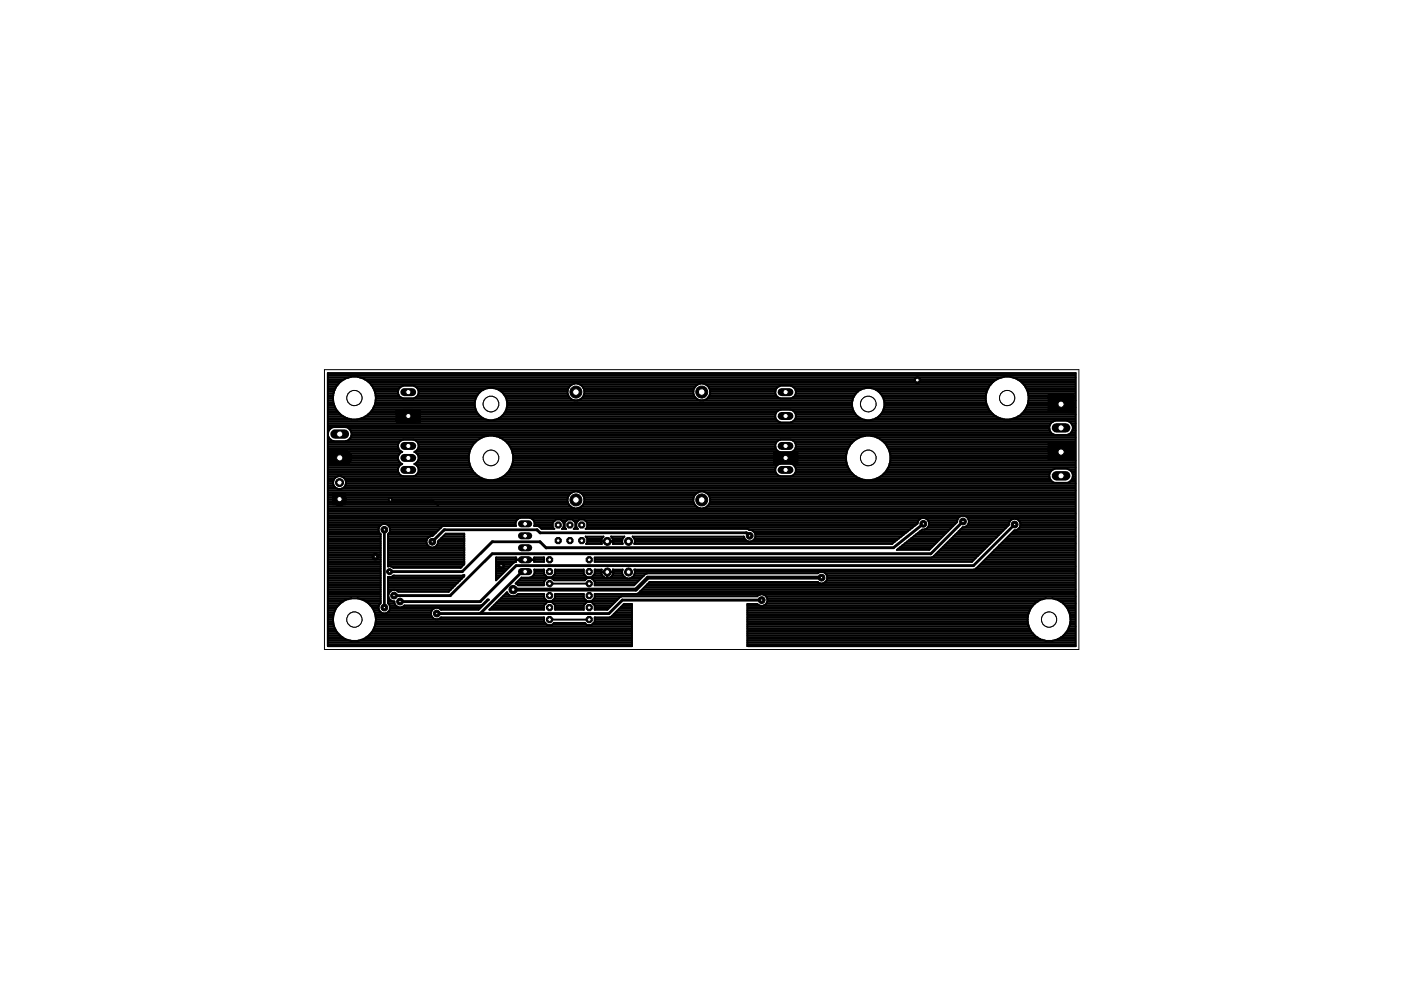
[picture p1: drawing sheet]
<svg xmlns="http://www.w3.org/2000/svg" width="297mm" height="210mm" viewBox="0 0 297 210" stroke-linecap="round" stroke-linejoin="round" font-family="sans-serif">
<g fill="none" stroke="#000" stroke-width=".42">
<path d="M69.5 79.7h158.5M69.5 79.3h158.5M69.5 87.2h2M69.5 84.9h1.1M69.5 88.3h3.3M69.5 92.4h.1M69.5 87.9h2.7M69.5 90.5h153M69.5 93.5h15.4M69.5 99.9h14.9M69.5 99.5h14.9M69.5 99.1h15"/>
<path d="M69.5 98.8h15.2M69.5 98.4h1M69.5 98h.4M69.5 97.6h.2M69.5 97.3h.1M69.5 96.9h.1M69.5 96.5h.2M69.5 96.1h.4M69.5 95.8h.9M69.5 95.4h15.2M69.5 95h15M69.5 94.7h14.9"/>
<path d="M69.5 94.3h14.9M69.5 93.9h15M69.5 93.2h.5M69.5 92.8h.2M69.5 92h.1M69.5 91.7h.1M69.5 91.3h.2M69.5 90.9h.6M69.5 90.1h153.1M69.5 89.8h153.3M69.5 89.4h15.7M69.5 89h15.2"/>
<path d="M69.5 88.7h4.1M69.5 87.5h2.4M69.5 86.8h1.7M69.5 86.4h1.6M69.5 86h1.4M69.5 85.7h1.3M69.5 85.3h1.2M69.5 84.5h1.1M69.5 84.2h1.1M69.5 83.8h1.2M69.5 83.4h1.2M69.5 83h1.3"/>
<path d="M69.5 82.7h1.5M69.5 82.3h1.6M69.5 81.9h1.8M69.5 81.6h2.1M69.5 81.2h2.4M69.5 80.8h2.9M69.5 80.4h3.5M69.5 80.1h4.4M69.7 96.5a1.71 1.71 0 0 1 2.2-.9v2.9a2.08 2.08 0 0 1-1.6-.2l-.4-.3M69.7 97.6l-.1-.4h4.9l-.1 .4M69.7 96.5l-.1 .4h4.9l-.1-.4M69.7 97.6l.2 .4"/>
<path d="M70.6 84.4h.1M70.6 84.4l.2 1.3M70.7 90.6a1.52 1.52 0 0 0-1.2 1.4 1.52 1.52 0 0 0 1.2 1.5M70.8 83.1h.1M70.8 85.7h.1M70.8 83.1l-.2 1.3M70.8 85.7l.5 1.2M71.3 81.9v.1M71.3 86.9h.1M71.3 81.9l-.5 1.2M71.3 86.9l.9 1 1 .7M71.9 98.4h.3"/>
<path d="M71.9 98h.3M71.9 97.6h.3M71.9 97.3h.3M71.9 96.9h.3M71.9 96.5h.3M71.9 96.1h.3M71.9 95.8h.3M72.2 80.9v.1M72.2 80.9h.1M72.2 80.9l-.9 1M73.2 80.2h.1M73.2 80.2l1.3-.3h1.3l1.2 .3"/>
<path d="M73.2 80.2l-1 .7M73.2 88.6h.1M73.2 88.6l1.3 .3h1.3l1.2-.3M73.3 90.6a1.52 1.52 0 0 1 1.3 1.4 1.52 1.52 0 0 1-1.3 1.5M73.6 98.4h11.6M73.7 95.8h11.5M74 90.9h148.5M74 93.2h27.5M74.1 98h10.7M74.1 98l-.5 .4M74.1 96.1h10.7M74.3 91.3h148.3"/>
<path d="M74.3 92.8h27.9M74.4 96.5a1.71 1.71 0 0 0-2.2-.9v2.9l1.4-.1M74.4 97.6l-.3 .4M74.4 97.6h10.1M74.4 96.5h10.1M74.4 97.3h10M74.5 96.9h9.9M74.5 92.4h153.5M74.5 91.7h148.3M74.5 92h148.7M76.4 80.1h135.9M76.7 88.7h7.8"/>
<path d="M77 80.2l1.1 .7M77 80.2h.1M77 88.6h.1M77.3 80.4h134.1M77.5 88.3h24.4M77.9 80.8h132.9M78 87.9h6.5M78.1 87.9h.1M78.1 80.9l.9 1M78.1 80.9h.1M78.1 87.9l-1.1 .7M78.3 81.2h132.1"/>
<path d="M78.4 87.5h6.2M78.7 81.6h42.6M78.7 87.2h6.3M79 81.9h6.1M79 81.9v.1M79 86.9h.1M79 81.9l.5 1.2M79 86.9l-.9 1M79 86.8h21.8M79.1 82.3h5.6M79.2 86.4h21.5M79.3 82.7h5.2"/>
<path d="M79.4 86h21.3M79.5 83h4.9M79.5 83.1h.1M79.5 85.7h.1M79.5 83.1l.2 1.3-.2 1.3M79.5 85.7l-.5 1.2M79.5 85.7h21.2M79.6 83.4h4.8M79.6 85.3h21.1M79.6 84.9h21.1M79.6 83.8h4.9M79.7 84.2h5.2"/>
<path d="M79.7 84.5h21.1M84.4 94.3a1.29 1.29 0 0 0 .9 1.5 1.34 1.34 0 0 0-.9 1.3 1.34 1.34 0 0 0 .9 1.3 1.36 1.36 0 0 0-.9 1.3 1.36 1.36 0 0 0 1.1 1.3h2.2a1.36 1.36 0 0 0 1.1-1.3 1.36 1.36 0 0 0-.9-1.3 1.34 1.34 0 0 0 .9-1.3 1.34 1.34 0 0 0-.9-1.3 1.33 1.33 0 0 0 .9-1.5M84.4 94.3l.2-.5 .4-.4 .5-.2h2.2l.5 .2 .3 .4 .3 .5M84.4 88.3h.1M84.4 88.3l.4 .7M84.6 82.4l.9-.6h2.2a1.37 1.37 0 0 1 1.1 1.3 1.37 1.37 0 0 1-1.1 1.4h-2.2a1.35 1.35 0 0 1-.9-2.1zM84.8 89l.4 .4M86.5 87.2h.1M86.5 87.9h.1M86.5 89.4h.1M86.5 89h.1M86.5 88.7h.1"/>
<path d="M86.5 87.5h.1M87.9 89.4h77.2M87.9 98.4h11.7M88 95.8h11.6M88 81.9h32.8M88.2 87.2h12.8M88.3 84.2h12.7M88.3 93.5h12.7M88.4 98h11.1M88.4 96.1h11.1M88.4 89l-.5 .4M88.4 89h15"/>
<path d="M88.5 98.8h11.2M88.5 95.4h11.2M88.5 82.3h14.9M88.5 87.5h12.7M88.6 93.9h12M88.6 83.8h12.6M88.6 97.6h10.8M88.6 96.5h10.8M88.6 88.7h13.8M88.7 87.9v.2h-4.3a1.3 1.3 0 0 1 1.2-1.2h.9v2.6l-1.3-.1M88.7 87.9a1.34 1.34 0 0 0-1.2-1h-.9v2.6l1.3-.1M88.7 87.9h12.8"/>
<path d="M88.7 99.1h11.1M88.7 95h11.2M88.7 82.7h13.7M88.7 88.3h.1M88.7 88.3l-.3 .7M88.8 99.9h11.5M88.8 99.5h11.3M88.8 97.3h10.6M88.8 96.9h10.6M88.8 94.7h11.3M88.8 94.3h11.5M88.8 83.4h12.7"/>
<path d="M88.8 83h13.1M103.5 92.4a4.7 4.7 0 0 0-3.4 7.2 4.7 4.7 0 0 0 8 0 4.7 4.7 0 0 0-3.4-7.2M104.7 82.3h15.8M104.8 89h59.8M105.7 82.7h14.7M105.8 88.7h58.6M106 92.8h76.2M106.3 88.3h58.1M106.3 83h14M106.7 93.2h74.8M106.7 83.4h13.6M106.7 87.9h57.7"/>
<path d="M107 83.8h13.5M107 87.5h57.5M107.2 93.5h57.6M107.2 87.2h57.7M107.2 84.2h13.4M107.3 86.8h73.5M107.3 84.5h13.7M107.4 84.9h73.3M107.4 86.4h73.3M107.5 86h73.2M107.5 85.7h73.2M107.5 85.3h73.2"/>
<path d="M107.5 93.9h57M107.9 99.9h56.5M107.9 94.3h56.5M108.1 94.7h56.3M108.1 99.5h56.3M108.3 95h56.2M108.3 99.1h56.2M108.5 98.8h56.2M108.5 95.4h56.2M108.6 98.4h56.6M108.6 95.8h56.5M108.7 96.1h56.1"/>
<path d="M108.7 98h56.1M108.8 97.6h55.7M108.8 97.3h55.6M108.8 96.9h55.6M108.8 96.5h55.7M121.8 84.9a1.81 1.81 0 0 1-1.2-2.8 1.81 1.81 0 0 1 3 0 1.81 1.81 0 0 1-1.1 2.8M123 81.6h24.9M123.2 84.5h24.5M123.4 81.9h24.1M123.6 84.2h23.7M123.7 82.3h23.5M123.8 83.8h23.4"/>
<path d="M123.9 82.7h23.1M123.9 83.4h23.1M123.9 83h23.1M148.4 84.9a1.81 1.81 0 0 1-1.1-2.8 1.81 1.81 0 0 1 3 0 1.81 1.81 0 0 1-1.2 2.8M149.6 81.6h60.4M149.9 84.5h30.9M150.1 81.9h15M150.2 84.2h14.6M150.4 82.3h14.3M150.4 83.8h14.1M150.5 82.7h14M150.6 83.4h13.8"/>
<path d="M150.6 83h13.8M164.4 94.3a1.33 1.33 0 0 0 .9 1.6 1.28 1.28 0 0 0-.9 1.1h2.1v.2h-2.1a1.33 1.33 0 0 0 .9 1.1 1.36 1.36 0 0 0-.9 1.4 1.36 1.36 0 0 0 1.1 1.3h2.2a1.36 1.36 0 0 0 1.1-1.3 1.36 1.36 0 0 0-1-1.4 1.33 1.33 0 0 0 .9-1.1h-2.1v-.2h2.1a1.26 1.26 0 0 0-.9-1.1 1.37 1.37 0 0 0 .9-1.6M164.4 94.3l.2-.5 .4-.4 .5-.2h2.2l.4 .2 .6 .9M164.6 82.4l.9-.6h2.2a1.37 1.37 0 0 1 1.1 1.3 1.37 1.37 0 0 1-1.1 1.4h-2.2a1.35 1.35 0 0 1-.9-2.1zM164.6 87.4l.4-.3 .5-.2h2.2a1.37 1.37 0 0 1 1.1 1.3 1.37 1.37 0 0 1-1.1 1.4h-2.2a1.38 1.38 0 0 1-.9-2.2zM167.9 98.4h11.7M168 95.8h11.6M168 81.9h41.7M168 89.4h55.2M168.3 87.2h12.7M168.3 84.2h12.7M168.3 93.5h12.7"/>
<path d="M168.3 96.1h11.2M168.3 98h11.2M168.4 98.8h11.3M168.4 95.4h11.3M168.5 89h14.9M168.5 82.3h14.9M168.6 96.5h10.8M168.6 97.6h10.8M168.6 93.9h12M168.6 87.5h12.6M168.6 83.8h12.6M168.7 99.1h11.1"/>
<path d="M168.7 95h11.2M168.7 88.7h13.7M168.7 82.7h13.7M168.7 97.3h10.7M168.7 96.9h10.7M168.7 87.9h12.8M168.7 88.3h13.1M168.7 99.9h11.6M168.7 99.5h11.4M168.7 94.7h11.4M168.7 94.3h11.6M168.7 83.4h12.8"/>
<path d="M168.7 83h13.2M183.5 92.4a4.7 4.7 0 0 0-3.4 7.2 4.7 4.7 0 0 0 8 0 4.7 4.7 0 0 0-3.4-7.2M184.7 82.3h24.8M184.8 89h43.2M185.7 82.7h23.7M185.8 88.7h26.2M186 92.8h42M186.3 88.3h24.9M186.3 83h22.9M186.6 93.2h41.4M186.7 83.4h22.4M186.7 87.9h23.9"/>
<path d="M186.9 83.8h22.2M187 87.5h23.3M187.2 93.5h40.8M187.2 87.2h22.8M187.2 84.2h21.8M187.3 86.8h22.4M187.3 84.5h21.7M187.4 84.9h21.6M187.4 86.4h22.1M187.5 86h21.8M187.5 85.7h21.6M187.5 85.3h21.6"/>
<path d="M187.5 93.9h40.5M187.9 94.3h40.1M187.9 99.9h34.9M188.1 94.7h35.1M188.1 99.5h35.2M188.3 99.1h39.7M188.3 95h34.5M188.5 98.8h39.5M188.5 95.4h34.1M188.6 98.4h39.4M188.6 95.8h36.2M188.7 96.1h33.8"/>
<path d="M188.7 98h39.3M188.8 97.6h39.2M188.8 97.3h34.9M188.8 96.9h34.2M188.8 96.5h33.9M209 84.4h.1M209 84.4l.1 1.3M209.1 83.1h.1M209.1 85.7h.1M209.1 83.1l-.1 1.3M209.1 85.7l.6 1.2M209.7 81.9v.1"/>
<path d="M209.7 86.9h.1M209.7 81.9l-.6 1.2M209.7 86.9l.8 1 1.1 .7M210.5 80.9h.1M210.5 80.9v.1M210.5 80.9l-.8 1M211.6 80.2h.1M211.6 80.2l1.3-.3h1.3l1.2 .3M211.6 88.6h.1M211.6 88.6l1.3 .3h1.3l1.2-.3M211.6 80.2l-1.1 .7M214.8 80.1h13.2"/>
<path d="M215.1 88.7h12.9M215.4 80.2h.1M215.4 80.2l1.1 .7M215.4 88.6h.1M215.7 80.4h12.3M215.9 88.3h12.1M216.3 80.8h11.7M216.5 87.9h11.5M216.5 80.9h.1M216.5 80.9l.9 1M216.7 81.2h11.3M216.8 87.5h11.2"/>
<path d="M217 81.6h11M217.1 87.2h10.9M217.4 81.9l.5 1.2M217.4 81.9v.1M217.4 86.9h.1M217.4 86.9l-.9 1-1.1 .7M217.4 81.9h10.6M217.4 86.8h5.6M217.6 82.3h10.4M217.6 86.4h5.1M217.7 82.7h10.3M217.8 86h4.8"/>
<path d="M217.9 83h10.1M217.9 83.1h.1M217.9 85.7h.1M217.9 83.1l.2 1.3-.2 1.3M217.9 85.7l-.5 1.2M217.9 85.7h6.9M218 85.3h4.6M218 83.4h10M218 83.8h10M218 84.9h4.8M218.1 84.5h5M218.1 84.2h9.9"/>
<path d="M222.6 86l-.1-.2h4.9v.2M222.6 86a1.43 1.43 0 0 0 1.3 1.1M222.7 89.9l.4-.4 .6-.3h2.6a1.53 1.53 0 0 1 1.2 1.5 1.53 1.53 0 0 1-1.2 1.5h-2.6a1.53 1.53 0 0 1-1-2.3zM222.9 94.9l.7-.5h1.2v2.9h-.9a1.45 1.45 0 0 1-1.4-1.3h4.9a1.45 1.45 0 0 1-1.3 1.3h-1v-2.9h1a1.41 1.41 0 0 1 1.3 1.3h-4.9zM224.8 87.1v-2.9h-.9a1.5 1.5 0 0 0-1.4 1.4h4.9a1.45 1.45 0 0 0-1.3-1.4h-1v2.9M224.8 84.9h.3M224.8 97.3h.3M224.8 96.9h.3M224.8 96.5h.3M224.8 96.1h.3M224.8 95.4h.3M224.8 95h.3"/>
<path d="M224.8 94.7h.3M224.8 86.8h.3M224.8 86.4h.3M224.8 86h.3M224.8 85.3h.3M224.8 84.5h.3M225.1 95.8h2.9M225.1 85.7h2.9M226.2 97.3h1.8M226.6 99.5h1.4M226.7 89.4h1.3M226.7 92h1.3"/>
<path d="M226.8 94.7h1.2M226.8 84.5h1.2M226.9 86.8h1.1M226.9 96.9h1.1M227.1 99.9h.9M227.1 95h.9M227.1 91.7h.9M227.1 89.8h.9M227.2 84.9h.8M227.2 86.4h.8M227.2 96.5h.8M227.3 95.4h.7"/>
<path d="M227.4 91.3h.6M227.4 90.1h.6M227.4 85.3h.6M227.4 86a1.43 1.43 0 0 1-1.3 1.1M227.4 96.1h.6M227.4 86h.6M227.5 90.5h.5M227.5 90.9h.5M69.5 110h40.3M69.5 112.2h10.8M69.5 113.7h11.2M69.5 111.5h11.1"/>
<path d="M69.5 107.8h52.2M69.5 101.8h1.3M69.5 118.6h11.2M69.5 119.7h11.2M69.5 119.4h11.2M69.5 119h11.2M69.5 118.2h11.2M69.5 117.9h11.2M69.5 117.5h11.2M69.5 117.1h11.2M69.5 116.7h11.2M69.5 116.4h11.2"/>
<path d="M69.5 116h11.2M69.5 115.6h11.2M69.5 115.3h11.2M69.5 114.9h11.2M69.5 114.5h11.2M69.5 114.1h11.2M69.5 113.4h11.2M69.5 113h11M69.5 112.6h10.8M69.5 111.9h10.8M69.5 111.1h11.7M69.5 110.7h39.8"/>
<path d="M69.5 110.4h40M69.5 109.6h133.9M69.5 109.3h158.5M69.5 108.9h158.5M69.5 108.5h158.5M69.5 108.1h158.5M69.5 107.4h51.5M69.5 107h1.9M69.5 106.6h1.5M69.5 106.3h1.3M69.5 105.9h2.4M69.5 105.5h1.2"/>
<path d="M69.5 105.1h1.4M69.5 104.8h1.7M69.5 104.4h51.9M69.5 104h158.5M69.5 103.6h2.1M69.5 103.3h1.5M69.5 102.9h1.3M69.5 102.5h1.1M69.5 102.2h1.1M69.5 101.4h1.5M69.5 101h2.1M69.5 100.6h15.3"/>
<path d="M69.5 100.3h15M70.7 105.7h2.6M70.7 105.7h.1M70.7 105.9h.1M70.7 105.9h2.6M70.7 105.5v.2M70.9 105.1l.4-.4 .6-.2v2.6a1.29 1.29 0 0 1-1.2-1.2M70.9 105.1l-.2 .4M71.9 107h.2M71.9 106.6h.2M71.9 106.3h.2M71.9 105.5h.2"/>
<path d="M71.9 105.1h.2M71.9 104.8h.2M72.1 104.5v2.6M72.1 104.5h.1M72.1 107.1h.1M72.1 105.9h48.2M72.1 104.5l.6 .2 .4 .4M72.4 103.6h155.6M72.4 101h29.1M72.5 107h48.1M72.7 104.8h48.1M73 103.3h155"/>
<path d="M73 101.4h29.1M73 106.6h47.5M73.1 105.1l.2 .4M73.1 105.1h47.4M73.2 106.3h47.1M73.2 101.8h30.2M73.2 102.9h154.8M73.3 105.5v.2M73.3 105.5h47.1M73.3 105.9a1.31 1.31 0 0 1-1.2 1.2M73.3 105.7h.1M73.3 105.9h.1"/>
<path d="M73.3 102.5h154.7M73.3 102.2h149.8M80.5 113a1.24 1.24 0 0 1 1-1.9 1.24 1.24 0 0 1 1 1.9M80.5 113l.2 .3v14.6a1.2 1.2 0 0 0 .1 2M81.8 111.1h27.5M82.3 113.7h8.9M82.3 118.6h16.1M82.3 119.7h16M82.3 119.4h16.1M82.3 119h16.1M82.3 118.2h16.1M82.3 117.9h16.1"/>
<path d="M82.3 117.5h16.1M82.3 117.1h16.1M82.3 116.7h16.1M82.3 116.4h16.1M82.3 116h8.9M82.3 115.6h8.4M82.3 115.3h8.2M82.3 114.9h8.1M82.3 114.5h8.2M82.3 114.1h8.4M82.3 113.4h9.7M82.4 111.5h27a1.24 1.24 0 0 1 .9-1.7h2a1.25 1.25 0 0 1 1 1.7h3.9"/>
<path d="M82.5 113h9.9M82.6 111.9h10.9M82.7 112.6h10M82.7 112.2h10.4M82.8 106h8.9l1.2 1.3M88.3 100.6h12.7M88.6 100.3h12M92.1 116h6.3M92.6 115.6h5.8M92.8 115.3h5.6M92.9 114.9h5.5M93.2 114.5h5.2"/>
<path d="M93.5 114.1h4.9M93.9 113.7h4.5M94 111.5l-.3 .1-2 2a1.23 1.23 0 0 0-1.3 1.2 1.23 1.23 0 0 0 1.3 1.3 1.23 1.23 0 0 0 1.2-1.3l1.6-1.7h3.9v6.5l-.7 .8h-14.3a1.01 1.01 0 0 0-1.1-.3v-6.8l.2-.3M94.3 113.4h4.1M104.8 101.8h78.6M105.2 118.6h6.1l-2 .1 .1 .4-.4 .2-3.8 3.7v-4.8h4.2l-.1 .4M105.2 119.7h3.3M105.2 119.4h3.7M105.2 119h4.2M105.2 118.2h4.2M106 101.4h76.1M106.7 101h74.8"/>
<path d="M107.2 100.6h57.6M107.5 100.3h57M112.8 110h82.3M113.2 110.4h4.4M113.2 118.2h2.2M113.3 119h2.1M113.3 118.6l-.1-.4h2.2v.9h-2.2l.1-.4h-1.9l4-.1M113.3 110.7h4M113.3 111.1h3.9M114 111.5l.8 .6h2.7l-.3-.3v-1l.7-.6h.9l.7 .6v1l-.4 .3h.9l-.3-.3v-1l.7-.6h.9l.7 .6v1l-.4 .3h.9l-.3-.3v-1l.7-.6h.9l.7 .6v1l-.3 .3h34.3l.4 .3a1.24 1.24 0 0 1 1.3 1.1 1.24 1.24 0 0 1-1.1 1.3 1.24 1.24 0 0 1-1.4-1h-23.6l.5 .7M114.6 111.9h2.7M119.1 110.4h1"/>
<path d="M119.4 111.9h.4M119.4 110.7h.4M119.5 111.5h.2M119.5 111.1h.2M120.6 107a1.81 1.81 0 0 1 .7-2.6 1.81 1.81 0 0 1 2.5 1 1.81 1.81 0 0 1-1.3 2.4M120.6 107l.5 .5 .7 .3h106.2M121.6 110.4h1M121.9 111.9h.4M121.9 110.7h.4M122 111.5h.2M122 111.1h.2M122.9 104.4h25.1"/>
<path d="M123.3 107.4h24.4M123.4 104.8h24.1M123.6 107h23.7M123.7 105.1h23.5M123.8 106.6h23.3M123.8 105.5h23.3M123.9 106.3h23.1M123.9 105.9h23.1M124.1 110.4h70.6M124.4 115.3h3.2M124.4 111.9h69M124.4 110.7h70.2"/>
<path d="M124.5 114.1v1l-.2 .2h3.3l-.1-.5h1.2l-1.2-.1v-.2M124.5 111.5h69.4M124.5 114.9h3M124.5 114.5h3M124.5 114.1h3.1M124.5 111.1h69.9M126.1 118.6h80.5M126.1 119h80.1M126.1 118.2h80.8M127.7 114.1l.3-.3h-3.8l.3 .3M127.7 114.1l-.2 .4M129.9 114.1l-.3-.3h2.8l-.5 .7"/>
<path d="M129.9 114.1l.1 .4M129.9 114.1h2.2M130 115.3h2M130 114.5v.2l-1.2 .1h1.2l-.1 .5h2.1l-.1-.8M130 114.5h1.9M130 114.9h1.9M134.4 114.1h23.4M134.5 115.3h54.7M134.6 114.9h55.1M134.6 114.5h23.5M147.3 107a1.81 1.81 0 0 1 1.5-2.8 1.81 1.81 0 0 1 1.5 2.8M147.3 107l.5 .5 .6 .3"/>
<path d="M149.5 104.4h78.5M149.9 107.4h78.1M150.1 104.8h77.9M150.3 107l-.5 .5-.7 .3M150.3 107h77.7M150.3 105.1h77.7M150.5 106.6h77.5M150.5 105.5h77.5M150.6 106.3h77.4M150.6 105.9h77.4M158.7 112.2h34.3M159.7 112.6h32.8"/>
<path d="M159.8 114.5h30.4M160 113h32M160 114.1h30.6M160.2 113.7h30.9M160.2 113.4h31.4M168.3 100.6h12.7M168.6 100.3h12M184.8 101.8h37.9M186 101.4h36.6M186.7 101h35.8M187.2 100.6h35.3M187.6 100.3h35"/>
<path d="M190.4 116.4h6.8M190.9 116h6.7M191.3 115.6h6.7M191.8 115.3h6.6M192.3 114.9h6.4M192.8 114.5h6.3M193.2 114.1h6.3M193.7 113.7h6.2M194.2 113.4h6M194.6 113h6M195.1 112.6h5.9M196.1 112.2h5.3"/>
<path d="M196.4 110h6.7M196.7 111.9h5M196.8 110.4h6.1M196.9 111.5h5.2M197 110.7h5.9M197 111.1h5.5M198 117.9h9.3M198.4 117.5h9.3M198.8 117.1h9.3M199.2 116.7h9.2M199.5 116.4h9.3M199.9 116h9.3"/>
<path d="M200.3 115.6h9.3M200.7 115.3h9.3M201 114.9h9.3M201.4 114.5h9.3M201.8 114.1h9.3M202.2 113.7h9.2M202.5 113.4h9.3M202.9 113h9.3M203.3 112.6h9.3M203.6 112.2h9.3M204 111.9h9.3M204.9 109.6h23.1"/>
<path d="M205 111.5h8.7M205.3 110h22.7M205.3 111.1h8.6M205.4 110.7h8.6M205.4 110.4h8.8M207.8 119.7h20.2M208.1 119.4h19.9M208.5 119h19.5M208.9 118.6h19.1M209.3 118.2h18.7M209.6 117.9h18.4M210 117.5h18"/>
<path d="M210.4 117.1h17.6M210.7 116.7h17.3M211.1 116.4h16.9M211.5 116h16.5M211.9 115.6h16.1M212.2 115.3h15.8M212.6 114.9h15.4M213 114.5h15M213.4 114.1h14.6M213.7 113.7h14.3M214.1 113.4h13.9M214.5 113h13.5"/>
<path d="M214.9 112.6h13.1M214.9 110a1.16 1.16 0 0 0-1 1.3l-7.8 7.8h-80v-.9h71.4l.3-.1 6.3-6.3a1.23 1.23 0 0 0 1.3-1.2 1.23 1.23 0 0 0-1.3-1.3 1.23 1.23 0 0 0-1.2 1.4l-5.9 5.9h-6.9l5.4-4.3a1.23 1.23 0 0 0 1.5-1.1 1.23 1.23 0 0 0-1.1-1.4 1.23 1.23 0 0 0-1.4 1.2l-5.4 4.3h-54.6l.1-.8M215.4 110a1.24 1.24 0 0 1 .9 1 1.24 1.24 0 0 1-.5 1.2M215.8 112.2l-.7 .2-8.2 8.2-.3 .2h-72.1a1.36 1.36 0 0 1-1.2 1.9 1.36 1.36 0 0 1-1.3-1.9h-2.1l.1 .4M215.8 112.2h12.2M216 110.4h12M216.2 111.9h11.8M216.3 110.7h11.7M216.3 111.5h11.7M216.3 111.1h11.7M223.1 102.2a1.54 1.54 0 0 1-.6-1.6 1.54 1.54 0 0 1 1.2-1.2h2.6a1.53 1.53 0 0 1 1.2 1.2 1.53 1.53 0 0 1-.7 1.6M223.1 102.2l.6 .2h2.6l.5-.2"/>
<path d="M226.8 102.2h1.2M227.2 101.8h.8M227.3 100.3h.7M227.4 101.4h.6M227.5 101h.5M227.5 100.6h.5M69.5 128.4h2.3M69.5 132.1h1.2M69.5 122.4h11.2M69.5 121.2h11.2M69.5 126.9h11.2M69.5 131.3h1.1"/>
<path d="M69.5 136.6h64.5M69.5 136.2h64.5M69.5 135.8h4.8M69.5 135.5h3.7M69.5 135.1h3.1M69.5 134.7h2.6M69.5 134.3h2.2M69.5 134h1.9M69.5 133.6h1.7M69.5 133.2h1.5M69.5 132.8h1.3M69.5 132.5h1.2"/>
<path d="M69.5 131.7h1.1M69.5 131h1.1M69.5 130.6h1.2M69.5 130.2h1.2M69.5 129.9h1.4M69.5 129.5h1.5M69.5 129.1h1.7M69.5 128.7h1.9M69.5 128h2.6M69.5 127.6h3.1M69.5 126.5h11.2M69.5 126.1h11.2"/>
<path d="M69.5 125.7h11.2M69.5 125.3h11.2M69.5 125h11.2M69.5 124.6h11.2M69.5 124.2h11.2M69.5 123.8h11.2M69.5 123.5h11.2M69.5 123.1h11.2M69.5 122.7h11.2M69.5 122h11.2M69.5 121.6h11.2M69.5 120.9h11.2"/>
<path d="M69.5 120.5h11.2M69.5 120.1h11.2M70.6 131.4h.1M70.6 131.4l.2 1.3M70.8 130.1h.1M70.8 132.7h.1M70.8 130.1l-.2 1.3M70.8 132.7l.5 1.1M71.3 128.9h.1M71.3 133.8v.1M71.3 128.9l-.5 1.2M71.3 133.8l.9 1"/>
<path d="M72.2 127.9h.1M72.2 127.9l-.9 1M72.2 134.8h.1M72.2 134.8l1 .7M73.2 127.2l-1 .7M73.2 135.5h.1M73.2 135.5l1.3 .4h1.3l1.2-.4M73.3 127.2h-3.8M74.5 126.9l-1.3 .3M75.8 126.9l1.2 .3M75.9 135.8h58.1M77 127.2l1.1 .7"/>
<path d="M77 127.2h3.7M77 135.5h.1M77.1 135.5h56.9M77.7 127.6h3M77.7 135.1h56.3M78.1 127.9l.9 1M78.1 127.9h.1M78.1 134.8l-1.1 .7M78.1 134.8h.1M78.2 128h2.4M78.2 134.7h55.8M78.5 128.4h1.9"/>
<path d="M78.5 134.3h55.5M78.8 128.7h1.5M78.9 134h55.1M79 128.9l.5 1.2M79 128.9h.1M79.1 129.1h1.2M79.1 133.6h54.9M79.2 129.5h1.2M79.3 133.2h54.7M79.4 129.9h1.4M79.4 132.8h54.6M79.5 130.1h.1"/>
<path d="M79.5 130.1l.2 1.3M79.5 132.5h36.5M79.5 130.2h11.9M79.6 132.1h36M79.6 130.6h11.9M79.7 131.7h35.7M79.7 131h12.1M79.7 131.4l-.2 1.3-.5 1.1-.9 1M82.2 129.9h9.2M82.3 122.4h15.9M82.3 127.2h.5M82.3 126.9h.2"/>
<path d="M82.3 127.6h1.3M82.3 126.5h.1M82.3 126.1h.1M82.3 125.7h.2M82.3 125.3h.5M82.3 125h13.3M82.3 124.6h13.7M82.3 124.2h14.1M82.3 123.8h14.4M82.3 123.5h14.8M82.3 123.1h15.2M82.3 122.7h15.6"/>
<path d="M82.4 128h1.3M82.5 129.5h9M82.6 128.4h1.3M82.7 129.1h9.2M82.7 128.7h1.8M82.9 120.1h15M84.3 125.3h10.9M85.2 128.7h16.8M91.4 129.9a1.24 1.24 0 0 0 .6 1.3 1.24 1.24 0 0 0 1.5-.3h21.9v.9l.6 .7h1l.5-.4h6.5M93.3 129.1h8.3M93.5 131h21.9M98.3 122h.1"/>
<path d="M102 128.4l1.4-1.3h.2l-2.1 2.2h-8a1.23 1.23 0 0 0-1.2-.4 1.23 1.23 0 0 0-.9 1M102.4 128.4h-16.7a1.2 1.2 0 0 1-1.3 .3 1.2 1.2 0 0 1-.8-1.2 1.22 1.22 0 0 1-1.2-1.7 1.22 1.22 0 0 1 2.1-.3h10.6l3.3-3.3v-.3l-15 .1a1.12 1.12 0 0 1-1.1 .3v5.6a1.23 1.23 0 0 1 .2 1.7 1.23 1.23 0 0 1-1.7 .3M102.5 128h.3M102.9 127.6h.2M103.3 127.2h.2M103.9 129.1h11.5M104.3 128.7h11.1M104.7 128.4h10.7M105.1 128h10.6M105.2 122.4h.7M105.2 121.2h1.8M105.2 122.7h.3"/>
<path d="M105.2 122h1M105.2 121.6h1.4M105.2 120.9h2.2M105.2 120.5h2.5M105.2 120.1h2.9M105.5 127.6h25M105.8 127.2h10M106.2 126.9h9.2M106.6 126.5h8.8M107 126.1h.9M107.3 125.7h.3M109.6 123.5h5.8"/>
<path d="M109.6 123.8h5.8M109.7 126.1h5.7M109.9 123.1h5.6M110.3 122.7h5.6M112.6 122.4h15.4M113.1 122h2.6M113.3 121.6h2.1M113.3 120.9h2.1M113.3 121.2h2.1M115.4 128.4l.6-.7h1l.7 .7M115.4 131.3l-35.7 .1M116 122.4l-.6-.7v-.9h-2.1a1.24 1.24 0 0 1-1 1.7h-1.7l-1.3 1.2 .6 .4h5.5v-.8l.6-.7h1l.5 .4h6.5l.4-.4h1l.7 .7v.8h8.3l2.4-2.4 .4-.1h36.2a1.22 1.22 0 0 1 1.4-.2 1.22 1.22 0 0 1 .6 1.3"/>
<path d="M116.5 131.4h8.4M116.5 123.7h8.4M117 122.4l.7-.7v-.9h6.1v.9l.6 .7M117.1 132.5h7.3M117.2 122.7h7.1M117.2 127.2h7M117.3 128h6.8M117.4 122h6.7M117.6 126.9h6.2M117.7 128.4h6.1M117.7 128.4v.9h6.1v-.9M117.7 121.2h6.1"/>
<path d="M117.7 129.1h6.1M117.7 128.7h6.1M117.7 126.5h6.1M117.7 126.1h6.1M117.7 121.6h6.1M117.7 120.9h6.1M123.8 128.4l.6-.7h1l.7 .7M125.5 132.5h8.5M125.6 122.7h10.2M125.6 127.2h5.2M125.7 128h4.4M125.8 122h1.9"/>
<path d="M125.8 132.1h8.2M125.9 123.1h9.5M126 126.9h5.2M126.1 128.4h3.6M126.1 128.4v.9h2.7l2.7-2.7 .3-.2h28.8a1.23 1.23 0 0 1 1.8 0 1.23 1.23 0 0 1 0 1.7 1.23 1.23 0 0 1-1.8 0h-2.1v8.9h69.5v-57.9h-158.5v57.9h64.5v-8.9h-1.7l-2.7 2.7-.3 .1h-3.2v.9l-.7 .7h-1l-.4-.4M126.1 121.2h2.6v1.4l-.6-.2M126.1 131.3h7.9M126.1 131.7h7.9M126.1 131h7.9M126.1 129.1h2.8M126.1 128.7h3.2M126.1 126.5h5.6"/>
<path d="M126.1 126.1h34.9M126.1 123.8h8.6M126.1 123.5h9M126.1 121.6h1.4M126.1 120.9h1.4M127.5 121.2l.1-.4h-1.5v.9l-.7 .7M127.7 122l.4 .4M128.7 122.4h.1M128.7 122h.1M128.7 121.6h.1M129.5 122.4h2.9M129.8 130.6h4.2"/>
<path d="M129.9 122h2.2M130 120.9h2M130 121.6h1.9M130 121.6v-.3h-2.5l.2 .7M130 121.6l-.1 .4M130.1 130.2h3.9M130.5 129.9h3.5M130.9 129.5h3.1M131.3 129.1h2.7M131.6 128.7h2.4M131.9 121.2h-3.1v1.4l.6-.2 .5-.4M132 128.4h2"/>
<path d="M134.1 122.4h2.1M134.4 122h2.2M134.5 120.9h93.5M134.6 121.6h2.5M134.6 121.2h93.4M135.4 125.7h92.6M135.8 125.3h92.2M136.1 125h91.9M136.5 124.6h91.5M136.9 124.2h91.1M137.3 123.8h90.7M137.6 123.5h35.9"/>
<path d="M158.5 128.4h2.5M158.5 132.1h59.5M158.5 131.3h59.3M158.5 136.6h69.5M158.5 136.2h69.5M158.5 135.8h63.1M158.5 135.5h61.9M158.5 135.1h61.4M158.5 134.7h60.9M158.5 134.3h60.5M158.5 134h60.2M158.5 133.6h60"/>
<path d="M158.5 133.2h59.8M158.5 132.8h59.6M158.5 132.5h59.5M158.5 131.7h59.4M158.5 131h59.4M158.5 130.6h59.5M158.5 130.2h59.5M158.5 129.9h59.6M158.5 129.5h59.8M158.5 129.1h60M158.5 128.7h60.2M161.9 126.1h66.1"/>
<path d="M162 128.4h57.1M162.4 126.5h65.6M162.5 128h56.9M162.6 126.9h65.4M162.6 127.6h57.3M162.7 127.2h57.8M173.5 123.5l-35.8-.1-2.4 2.4-.3 .1h-8.9v.9l-.7 .6h-1l-.6-.6v-.9h-6.1v.9l-.7 .6h-1l-.6-.6v-.9h-5.5a1.38 1.38 0 0 1-2.4-.3l-3.7 3.7h11.6v-.9M174.9 123.5h53.1M175 121.6h53M175.2 123.1h52.8M175.3 122h52.7M175.4 122.7a1.24 1.24 0 0 1-1.9 .8"/>
<path d="M175.4 122.4h52.6M175.4 122.7h52.6M207 120.5h21M207.4 120.1h20.6M217.8 131.4h.1M217.8 131.4l.2 1.3M218 130.1h.1M218 132.7h.1M218 130.1l-.2 1.3M218 132.7l.6 1.1M218.6 128.9h.1M218.6 128.9l-.6 1.2"/>
<path d="M218.6 133.8v.1M218.6 133.8l.8 1M219.4 134.8h.1M219.4 127.9h.1M219.4 127.9l-.8 1M219.4 134.8l1.1 .7M220.5 135.5h.1M220.5 135.5l1.3 .4h1.3l1.2-.4M221.8 126.9l-1.3 .3-1.1 .7M223.1 126.9l1.2 .3M223.2 135.8h4.8M224.3 127.2h3.7"/>
<path d="M224.3 135.5h.1M224.3 127.2l1.1 .7M224.4 135.5h3.6M224.9 127.6h3.1M225 135.1h3M225.4 127.9h.1M225.4 134.8h.1M225.4 127.9l.9 1M225.4 134.8l-1.1 .7M225.5 128h2.5M225.5 134.7h2.5M225.8 128.4h2.2"/>
<path d="M225.8 134.3h2.2M226.1 128.7h1.9M226.1 134h1.9M226.3 128.9l.5 1.2M226.3 128.9h.1M226.3 133.8v.1M226.3 133.8l-.9 1M226.4 129.1h1.6M226.4 133.6h1.6M226.5 129.5h1.5M226.5 133.2h1.5M226.7 129.9h1.3"/>
<path d="M226.7 132.8h1.3M226.8 130.1h.1M226.8 132.7h.1M226.8 130.1l.2 1.3M226.8 132.7l-.5 1.1M226.8 130.2h1.2M226.8 132.5h1.2M226.9 132.1h1.1M226.9 130.6h1.1M226.9 131h1.1M226.9 131.7h1.1M227 131.3h1"/>
<path d="M227 131.4l-.2 1.3"/>
<circle cx="104.1" cy="85.7" r="3.5"/>
<circle cx="184.1" cy="85.7" r="3.5"/>
<circle cx="72" cy="102.3" r="1.38"/>
</g>
<g fill="none" stroke="#000" stroke-width=".21">
<path d="M69.7 97.6h4.7M69.7 97.5h4.7M69.7 97.4h4.7M69.7 97.3h4.7M69.7 97.2h4.7M69.7 97.1h4.7M69.7 97h4.7M69.7 96.9h4.7M69.7 96.8h4.7M69.7 96.7h4.7M69.7 96.6h4.7M69.7 96.5h4.7"/>
<path d="M69.7 96.4h4.7M69.7 96.3h4.6M69.7 96.2l4.6 .1M69.7 96.2h4.5M69.7 96.1l4.4 .1M69.7 96.1h4.4M69.7 96l4.3 .1M69.7 96h4.3M69.7 95.9h4.2M69.7 95.8h4.1M69.7 95.7h4M69.7 95.7l3.9-.1 .8 .9"/>
<path d="M69.7 95.7v2.5M69.7 98.3h4.1M69.7 98.3h4M69.8 98.4h3.9M69.8 98.4h3.8M69.9 98.5h3.7M70 98.5h3.5M70 98.6h3.5M70.1 98.6h3.3M73.9 98.2h-4.2M73.9 98.1l-4.2 .1M74 98.1h-4.3"/>
<path d="M74 98l-4.3 .1M74.1 98h-4.4M74.1 97.9l-4.4 .1M74.2 97.9h-4.5M74.2 97.8l-4.5 .1M74.3 97.8h-4.6M74.3 97.7h-4.6M74.4 97.7h-4.7M74.4 97.6h-4.7M74.4 96.5v1.1M74.4 97.6l-1 1.1h-3.3l-.4-.5M84 87.5h5.1"/>
<path d="M84 87.4h5.1M84 87.3h5.1M84 87.2h5.1M84 87.1h5.1M84 87h5.1M84 86.9h5.1v2.6h-5.1zM84 89.4h5.1M84 89.3h5.1M84 89.2h5.1M84 89.1h5.1M84 89h5.1M84 88.9h5.1"/>
<path d="M84 88.8h5.1M84 88.7h5.1M84 88.6h5.1M84 88.5h5.1M84 88.4h5.1M84 88.3h5.1M84 88.2h5.1M84 88.1h5.1M84 88h5.1M84 87.9h5.1M84 87.8h5.1M84 87.7h5.1"/>
<path d="M84 87.6h5.1M164 97.7h5.1M164 97.6h5.1M164 97.5h5.1M164 97.4h5.1M164 97.3h5.1M164 97.2h5.1M164 97.1h5.1M164 97h5.1M164 96.9h5.1M164 96.8h5.1M164 96.7h5.1"/>
<path d="M164 96.6h5.1M164 96.5h5.1M164 96.4h5.1M164 96.3h5.1M164 96.2h5.1M164 96.1h5.1M164 96h5.1M164 95.9h5.1M164 95.8h5.1v2.6h-5.1zM164 98.3h5.1M164 98.2h5.1M164 98.1h5.1"/>
<path d="M164 98h5.1M164 97.9h5.1M164 97.8h5.1M222.3 97.6l5.4 .1M222.3 83.6v3.8M222.3 97.6h5.4M222.3 97.5h5.4M222.3 97.4h5.4M222.3 97.3h5.4M222.3 97.2h5.4M222.3 97.1h5.4M222.3 97h5.4"/>
<path d="M222.3 96.9h5.4M222.3 96.8h5.4M222.3 96.7h5.4M222.3 96.6h5.4M222.3 96.5h5.4M222.3 96.4h5.4M222.3 96.3h5.4M222.3 96.2h5.4M222.3 96.1h5.4M222.3 96h5.4M222.3 95.9h5.4M222.3 95.8h5.4"/>
<path d="M222.3 95.7h5.4M222.3 95.6h5.4M222.3 95.5h5.4M222.3 95.4h5.4M222.3 95.3h5.4M222.3 95.2h5.4M222.3 95.1h5.4M222.3 95h5.4M222.3 94.9h5.4M222.3 94.8h5.4M222.3 94.7h5.4M222.3 94.6h5.4"/>
<path d="M222.3 94.5h5.4M222.3 94.4h5.4M222.3 94.3h5.4M222.3 94.2h5.4M222.3 94.1h5.4M222.3 94h5.4M222.3 93.9h5.4M222.3 93.8h3.2M222.3 87.4l5.3 .1M222.3 83.6l5.3 .1M222.3 87.3h5.3M222.3 87.2h5.3"/>
<path d="M222.3 87.1h5.3M222.3 87h5.3M222.3 86.9h5.3M222.3 86.8h5.3M222.3 86.7h5.3M222.3 86.6h5.3M222.3 86.5h5.3M222.3 86.4h5.3M222.3 86.3h5.3M222.3 86.2h5.3M222.3 86.1h5.3M222.3 86h5.3"/>
<path d="M222.3 85.9h5.3M222.3 85.8h5.3M222.3 85.7h5.3M222.3 85.6h5.3M222.3 85.5h5.3M222.3 85.4h5.3M222.3 85.3h5.3M222.3 85.2h5.3M222.3 85.1h5.3M222.3 85h5.3M222.3 84.9h5.3M222.3 84.8h5.3"/>
<path d="M222.3 84.7h5.3M222.3 84.6h5.3M222.3 84.5h5.3M222.3 84.4h5.3M222.3 84.3h5.3M222.3 84.2h5.3M222.3 84.1h5.3M222.3 84h5.3M222.3 83.9h5.3M222.3 83.8h5.3M222.3 83.7h5.3M222.3 83.6l3.3 .1"/>
<path d="M222.3 83.6h1.6M223 87.4h4.6M223.8 97.6h3.9M224.7 87.4h2.9M227.4 97.7h.3M227.4 87.5h.2M227.6 83.7v3.8M227.7 93.9l-5.4-.1v3.8M227.7 93.9v3.8M70.6 104.5h2.6v2.5h-2.6zM70.6 107h2.6M70.6 106.9h2.6"/>
<path d="M70.6 106.8h2.6M70.6 106.7h2.6M70.6 106.6h2.6M70.6 106.5h2.6M70.6 106.4h2.6M70.6 106.3h2.6M70.6 106.2h2.6M70.6 106.1h2.6M70.6 106h2.6M70.6 105.9h2.6M70.6 105.8h2.6M70.6 105.7h2.6"/>
<path d="M70.6 105.6h2.6M70.6 105.5h2.6M70.6 105.4h2.6M70.6 105.3h2.6M70.6 105.2h2.6M70.6 105.1h2.6M70.6 105h2.6M70.6 104.9h2.6M70.6 104.8h2.6M70.6 104.7h2.6M70.6 104.6h2.6M70.6 104.5h2.6"/>
</g>
<path d="M158.9 113.6l-.6-.6h-43.8l-.6-.7h-19.7l-2.5 2.6M195.8 111.1l-6.4 5h-73.6l-1.3-1.2h-10.1l-6.4 6.3h-15.4M204.2 110.6l-6.8 6.8h-93l-8.9 8.9h-12M215.1 111.2l-8.7 8.7h-97l-7.6 7.7h-17M111.3 121.2h-.6l-8.9 8.9M161.5 127.2h-29.5l-2.9 2.9h-36.5" fill="none" stroke="#000" stroke-width=".61"/>
<path d="M174.2 122.5h-36.8l-2.6 2.5h-26" fill="none" stroke="#000" stroke-width=".83"/>
<path d="M81.5 112.3v16.5" fill="none" stroke="#000" stroke-width=".57"/>
<path d="M85.7 94.6h1.7" fill="none" stroke="#000" stroke-width="1.7"/>
<circle cx="86.6" cy="94.6" r=".55" fill="#fff" stroke="#000" stroke-width=".21"/>
<path d="M85.7 97.1h1.7" fill="none" stroke="#000" stroke-width="1.7"/>
<circle cx="86.6" cy="97.1" r=".55" fill="#fff" stroke="#000" stroke-width=".21"/>
<path d="M85.7 99.6h1.7" fill="none" stroke="#000" stroke-width="1.7"/>
<circle cx="86.6" cy="99.6" r=".55" fill="#fff" stroke="#000" stroke-width=".21"/>
<path d="M165.7 94.6h1.7" fill="none" stroke="#000" stroke-width="1.7"/>
<circle cx="166.6" cy="94.6" r=".55" fill="#fff" stroke="#000" stroke-width=".21"/>
<path d="M165.7 97.1h1.7" fill="none" stroke="#000" stroke-width="1.7"/>
<circle cx="166.6" cy="97.1" r=".55" fill="#fff" stroke="#000" stroke-width=".21"/>
<path d="M165.7 99.6h1.7" fill="none" stroke="#000" stroke-width="1.7"/>
<circle cx="166.6" cy="99.6" r=".55" fill="#fff" stroke="#000" stroke-width=".21"/>
<path d="M165.7 83.1h1.7" fill="none" stroke="#000" stroke-width="1.7"/>
<circle cx="166.6" cy="83.1" r=".55" fill="#fff" stroke="#000" stroke-width=".21"/>
<path d="M165.7 88.2h1.7" fill="none" stroke="#000" stroke-width="1.7"/>
<circle cx="166.6" cy="88.2" r=".55" fill="#fff" stroke="#000" stroke-width=".21"/>
<path d="M85.7 83.1h1.7" fill="none" stroke="#000" stroke-width="1.7"/>
<circle cx="86.6" cy="83.1" r=".55" fill="#fff" stroke="#000" stroke-width=".21"/>
<path d="M85.7 88.2h1.7" fill="none" stroke="#000" stroke-width="1.7"/>
<circle cx="86.6" cy="88.2" r=".55" fill="#fff" stroke="#000" stroke-width=".21"/>
<circle cx="148.8" cy="83.1" r="1.27" fill="#000" stroke="#000" stroke-width=".21"/>
<circle cx="148.8" cy="83.1" r=".7" fill="#fff" stroke="#000" stroke-width=".21"/>
<circle cx="148.8" cy="106" r="1.27" fill="#000" stroke="#000" stroke-width=".21"/>
<circle cx="148.8" cy="106" r=".7" fill="#fff" stroke="#000" stroke-width=".21"/>
<path d="M110.6 111.1h1.5" fill="none" stroke="#000" stroke-width="1.5"/>
<circle cx="111.3" cy="111.1" r=".51" fill="#fff" stroke="#000" stroke-width=".21"/>
<path d="M110.6 113.6h1.5" fill="none" stroke="#000" stroke-width="1.5"/>
<circle cx="111.3" cy="113.6" r=".51" fill="#fff" stroke="#000" stroke-width=".21"/>
<path d="M110.6 116.1h1.5" fill="none" stroke="#000" stroke-width="1.5"/>
<circle cx="111.3" cy="116.1" r=".51" fill="#fff" stroke="#000" stroke-width=".21"/>
<path d="M110.6 118.7h1.5" fill="none" stroke="#000" stroke-width="1.5"/>
<circle cx="111.3" cy="118.7" r=".51" fill="#fff" stroke="#000" stroke-width=".21"/>
<path d="M110.6 121.2h1.5" fill="none" stroke="#000" stroke-width="1.5"/>
<circle cx="111.3" cy="121.2" r=".51" fill="#fff" stroke="#000" stroke-width=".21"/>
<circle cx="122.1" cy="83.1" r="1.27" fill="#000" stroke="#000" stroke-width=".21"/>
<circle cx="122.1" cy="83.1" r=".7" fill="#fff" stroke="#000" stroke-width=".21"/>
<circle cx="122.1" cy="106" r="1.27" fill="#000" stroke="#000" stroke-width=".21"/>
<circle cx="122.1" cy="106" r=".7" fill="#fff" stroke="#000" stroke-width=".21"/>
<circle cx="118.3" cy="111.3" r=".71" fill="#000" stroke="#000" stroke-width=".21"/>
<circle cx="118.3" cy="111.3" r=".4" fill="#fff" stroke="#000" stroke-width=".21"/>
<circle cx="120.8" cy="111.3" r=".71" fill="#000" stroke="#000" stroke-width=".21"/>
<circle cx="120.8" cy="111.3" r=".4" fill="#fff" stroke="#000" stroke-width=".21"/>
<circle cx="123.3" cy="111.3" r=".71" fill="#000" stroke="#000" stroke-width=".21"/>
<circle cx="123.3" cy="111.3" r=".4" fill="#fff" stroke="#000" stroke-width=".21"/>
<circle cx="118.3" cy="114.6" r=".71" fill="#000" stroke="#000" stroke-width=".21"/>
<circle cx="118.3" cy="114.6" r=".4" fill="#fff" stroke="#000" stroke-width=".21"/>
<circle cx="120.8" cy="114.6" r=".71" fill="#000" stroke="#000" stroke-width=".21"/>
<circle cx="120.8" cy="114.6" r=".4" fill="#fff" stroke="#000" stroke-width=".21"/>
<circle cx="123.3" cy="114.6" r=".71" fill="#000" stroke="#000" stroke-width=".21"/>
<circle cx="123.3" cy="114.6" r=".4" fill="#fff" stroke="#000" stroke-width=".21"/>
<circle cx="116.5" cy="131.4" r=".71" fill="#000" stroke="#000" stroke-width=".21"/>
<circle cx="116.5" cy="131.4" r=".4" fill="#fff" stroke="#000" stroke-width=".21"/>
<circle cx="116.5" cy="128.8" r=".71" fill="#000" stroke="#000" stroke-width=".21"/>
<circle cx="116.5" cy="128.8" r=".4" fill="#fff" stroke="#000" stroke-width=".21"/>
<circle cx="116.5" cy="126.3" r=".71" fill="#000" stroke="#000" stroke-width=".21"/>
<circle cx="116.5" cy="126.3" r=".4" fill="#fff" stroke="#000" stroke-width=".21"/>
<circle cx="116.5" cy="123.7" r=".71" fill="#000" stroke="#000" stroke-width=".21"/>
<circle cx="116.5" cy="123.7" r=".4" fill="#fff" stroke="#000" stroke-width=".21"/>
<circle cx="116.5" cy="121.2" r=".71" fill="#000" stroke="#000" stroke-width=".21"/>
<circle cx="116.5" cy="121.2" r=".4" fill="#fff" stroke="#000" stroke-width=".21"/>
<circle cx="116.5" cy="118.7" r=".71" fill="#000" stroke="#000" stroke-width=".21"/>
<circle cx="116.5" cy="118.7" r=".4" fill="#fff" stroke="#000" stroke-width=".21"/>
<circle cx="124.9" cy="131.4" r=".71" fill="#000" stroke="#000" stroke-width=".21"/>
<circle cx="124.9" cy="131.4" r=".4" fill="#fff" stroke="#000" stroke-width=".21"/>
<circle cx="124.9" cy="128.8" r=".71" fill="#000" stroke="#000" stroke-width=".21"/>
<circle cx="124.9" cy="128.8" r=".4" fill="#fff" stroke="#000" stroke-width=".21"/>
<circle cx="124.9" cy="126.3" r=".71" fill="#000" stroke="#000" stroke-width=".21"/>
<circle cx="124.9" cy="126.3" r=".4" fill="#fff" stroke="#000" stroke-width=".21"/>
<circle cx="124.9" cy="123.7" r=".71" fill="#000" stroke="#000" stroke-width=".21"/>
<circle cx="124.9" cy="123.7" r=".4" fill="#fff" stroke="#000" stroke-width=".21"/>
<circle cx="124.9" cy="121.2" r=".71" fill="#000" stroke="#000" stroke-width=".21"/>
<circle cx="124.9" cy="121.2" r=".4" fill="#fff" stroke="#000" stroke-width=".21"/>
<circle cx="124.9" cy="118.7" r=".71" fill="#000" stroke="#000" stroke-width=".21"/>
<circle cx="124.9" cy="118.7" r=".4" fill="#fff" stroke="#000" stroke-width=".21"/>
<circle cx="133.3" cy="114.8" r=".85" fill="#000" stroke="#000" stroke-width=".21"/>
<circle cx="133.3" cy="114.8" r=".51" fill="#fff" stroke="#000" stroke-width=".21"/>
<circle cx="133.3" cy="121.3" r=".85" fill="#000" stroke="#000" stroke-width=".21"/>
<circle cx="133.3" cy="121.3" r=".51" fill="#fff" stroke="#000" stroke-width=".21"/>
<circle cx="128.8" cy="114.8" r=".85" fill="#000" stroke="#000" stroke-width=".21"/>
<circle cx="128.8" cy="114.8" r=".51" fill="#fff" stroke="#000" stroke-width=".21"/>
<circle cx="128.8" cy="121.3" r=".85" fill="#000" stroke="#000" stroke-width=".21"/>
<circle cx="128.8" cy="121.3" r=".51" fill="#fff" stroke="#000" stroke-width=".21"/>
<path d="M71 92h2" fill="none" stroke="#000" stroke-width="2"/>
<circle cx="72" cy="92" r=".66" fill="#fff" stroke="#000" stroke-width=".21"/>
<path d="M71 97.1h2" fill="none" stroke="#000" stroke-width="2"/>
<circle cx="72" cy="97.1" r=".66" fill="#fff" stroke="#000" stroke-width=".21"/>
<path d="M224 90.7h2" fill="none" stroke="#000" stroke-width="2"/>
<circle cx="225" cy="90.7" r=".66" fill="#fff" stroke="#000" stroke-width=".21"/>
<path d="M224 85.7h2" fill="none" stroke="#000" stroke-width="2"/>
<circle cx="225" cy="85.7" r=".66" fill="#fff" stroke="#000" stroke-width=".21"/>
<path d="M224 100.9h2" fill="none" stroke="#000" stroke-width="2"/>
<circle cx="225" cy="100.9" r=".66" fill="#fff" stroke="#000" stroke-width=".21"/>
<path d="M224 95.8h2" fill="none" stroke="#000" stroke-width="2"/>
<circle cx="225" cy="95.8" r=".66" fill="#fff" stroke="#000" stroke-width=".21"/>
<circle cx="72" cy="102.3" r=".85" fill="#000" stroke="#000" stroke-width=".21"/>
<circle cx="72" cy="102.3" r=".55" fill="#fff" stroke="#000" stroke-width=".21"/>
<circle cx="72" cy="105.8" r=".85" fill="#000" stroke="#000" stroke-width=".21"/>
<circle cx="72" cy="105.8" r=".55" fill="#fff" stroke="#000" stroke-width=".21"/>
<circle cx="82.8" cy="106" r=".44" fill="#000" stroke="#000" stroke-width=".21"/>
<circle cx="82.8" cy="106" r=".25" fill="#fff" stroke="#000" stroke-width=".21"/>
<circle cx="79.6" cy="118" r=".72" fill="#000" stroke="#000" stroke-width=".21"/>
<circle cx="79.6" cy="118" r=".25" fill="#fff" stroke="#000" stroke-width=".21"/>
<circle cx="106.3" cy="119.9" r=".72" fill="#000" stroke="#000" stroke-width=".21"/>
<circle cx="106.3" cy="119.9" r=".25" fill="#fff" stroke="#000" stroke-width=".21"/>
<circle cx="194.5" cy="80.6" r=".72" fill="#000" stroke="#000" stroke-width=".21"/>
<circle cx="194.5" cy="80.6" r=".4" fill="#fff" stroke="#000" stroke-width=".21"/>
<circle cx="92.6" cy="130.1" r=".72" fill="#000" stroke="#000" stroke-width=".21"/>
<circle cx="92.6" cy="130.1" r=".25" fill="#fff" stroke="#000" stroke-width=".21"/>
<circle cx="161.5" cy="127.2" r=".72" fill="#000" stroke="#000" stroke-width=".21"/>
<circle cx="161.5" cy="127.2" r=".25" fill="#fff" stroke="#000" stroke-width=".21"/>
<circle cx="91.7" cy="114.9" r=".72" fill="#000" stroke="#000" stroke-width=".21"/>
<circle cx="91.7" cy="114.9" r=".25" fill="#fff" stroke="#000" stroke-width=".21"/>
<circle cx="158.9" cy="113.6" r=".72" fill="#000" stroke="#000" stroke-width=".21"/>
<circle cx="158.9" cy="113.6" r=".25" fill="#fff" stroke="#000" stroke-width=".21"/>
<circle cx="174.2" cy="122.5" r=".72" fill="#000" stroke="#000" stroke-width=".21"/>
<circle cx="174.2" cy="122.5" r=".25" fill="#fff" stroke="#000" stroke-width=".21"/>
<circle cx="108.8" cy="125" r=".89" fill="#000" stroke="#000" stroke-width=".21"/>
<circle cx="108.8" cy="125" r=".4" fill="#fff" stroke="#000" stroke-width=".21"/>
<circle cx="195.8" cy="111.1" r=".72" fill="#000" stroke="#000" stroke-width=".21"/>
<circle cx="195.8" cy="111.1" r=".25" fill="#fff" stroke="#000" stroke-width=".21"/>
<circle cx="82.6" cy="121.2" r=".64" fill="#000" stroke="#000" stroke-width=".21"/>
<circle cx="82.6" cy="121.2" r=".25" fill="#fff" stroke="#000" stroke-width=".21"/>
<circle cx="83.5" cy="126.3" r=".72" fill="#000" stroke="#000" stroke-width=".21"/>
<circle cx="83.5" cy="126.3" r=".25" fill="#fff" stroke="#000" stroke-width=".21"/>
<circle cx="204.2" cy="110.6" r=".72" fill="#000" stroke="#000" stroke-width=".21"/>
<circle cx="204.2" cy="110.6" r=".25" fill="#fff" stroke="#000" stroke-width=".21"/>
<circle cx="84.8" cy="127.6" r=".72" fill="#000" stroke="#000" stroke-width=".21"/>
<circle cx="84.8" cy="127.6" r=".25" fill="#fff" stroke="#000" stroke-width=".21"/>
<circle cx="215.1" cy="111.2" r=".72" fill="#000" stroke="#000" stroke-width=".21"/>
<circle cx="215.1" cy="111.2" r=".25" fill="#fff" stroke="#000" stroke-width=".21"/>
<circle cx="81.5" cy="128.8" r=".72" fill="#000" stroke="#000" stroke-width=".21"/>
<circle cx="81.5" cy="128.8" r=".25" fill="#fff" stroke="#000" stroke-width=".21"/>
<circle cx="81.5" cy="112.3" r=".72" fill="#000" stroke="#000" stroke-width=".21"/>
<circle cx="81.5" cy="112.3" r=".25" fill="#fff" stroke="#000" stroke-width=".21"/>
<g fill="none" stroke="#000" stroke-width=".21">
<path d="M68.8 78.4h159.9v59.3h-159.9z"/>
<circle cx="104.1" cy="97.1" r="1.65"/>
</g>
<circle cx="104.1" cy="97.1" r="1.65" fill="#fff" stroke="#000" stroke-width=".21"/>
<circle cx="184.1" cy="97.1" r="1.65" fill="none" stroke="#000" stroke-width=".21"/>
<circle cx="184.1" cy="97.1" r="1.65" fill="#fff" stroke="#000" stroke-width=".21"/>
<circle cx="184.1" cy="85.7" r="1.65" fill="none" stroke="#000" stroke-width=".21"/>
<circle cx="184.1" cy="85.7" r="1.65" fill="#fff" stroke="#000" stroke-width=".21"/>
<circle cx="104.1" cy="85.7" r="1.65" fill="none" stroke="#000" stroke-width=".21"/>
<circle cx="104.1" cy="85.7" r="1.65" fill="#fff" stroke="#000" stroke-width=".21"/>
<circle cx="75.1" cy="131.4" r="1.61" fill="none" stroke="#000" stroke-width=".21"/>
<circle cx="75.1" cy="131.4" r="1.61" fill="#fff" stroke="#000" stroke-width=".21"/>
<circle cx="222.4" cy="131.4" r="1.61" fill="none" stroke="#000" stroke-width=".21"/>
<circle cx="222.4" cy="131.4" r="1.61" fill="#fff" stroke="#000" stroke-width=".21"/>
<circle cx="75.1" cy="84.4" r="1.61" fill="none" stroke="#000" stroke-width=".21"/>
<circle cx="75.1" cy="84.4" r="1.61" fill="#fff" stroke="#000" stroke-width=".21"/>
<circle cx="213.5" cy="84.4" r="1.61" fill="none" stroke="#000" stroke-width=".21"/>
<circle cx="213.5" cy="84.4" r="1.61" fill="#fff" stroke="#000" stroke-width=".21"/>
</svg>
